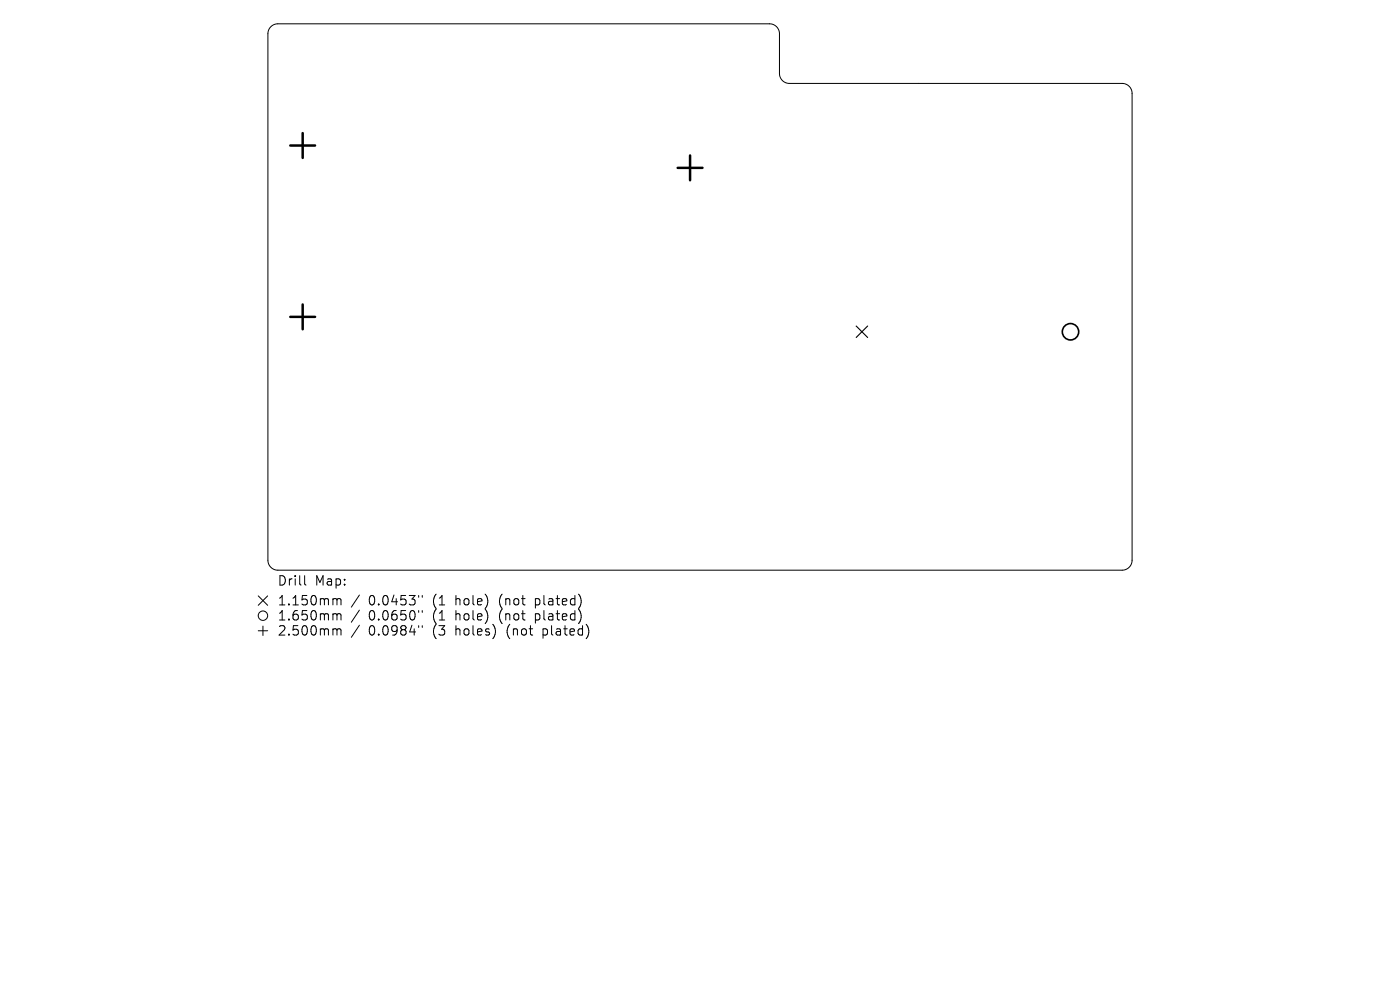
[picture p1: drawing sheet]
<svg xmlns="http://www.w3.org/2000/svg" width="297mm" height="210mm" viewBox="0 0 297 210" stroke-linecap="round" stroke-linejoin="round" font-family="sans-serif">
<defs><g id="words">
<g font-size="2.8">
<text x="58.8" y="124.5">Drill</text>
<text x="66.8" y="124.5">Map:</text>
<text x="58.8" y="128.7">1.150mm</text>
<text x="58.8" y="131.9">1.650mm</text>
<text x="78.2" y="128.7">0.0453&quot;</text>
<text x="78.2" y="131.9">0.0650&quot;</text>
<text x="92" y="128.7">(1</text>
<text x="92" y="131.9">(1</text>
<text x="96.9" y="128.7">hole)</text>
<text x="96.9" y="131.9">hole)</text>
<text x="106.4" y="128.7">(not</text>
<text x="106.4" y="131.9">(not</text>
<text x="114.2" y="128.7">plated)</text>
<text x="114.2" y="131.9">plated)</text>
<text x="58.8" y="135.1">2.500mm</text>
<text x="78.2" y="135.1">0.0984&quot;</text>
<text x="92" y="135.1">(3</text>
<text x="96.9" y="135.1">holes)</text>
<text x="108" y="135.1">(not</text>
<text x="115.8" y="135.1">plated)</text>
</g>
</g></defs>
<g fill="none" stroke="#000" stroke-width=".21">
<path d="M57.5 5.7l.6-.4 .8-.2h104.4a2.11 2.11 0 0 1 2.1 2.1v8.4a2.11 2.11 0 0 0 2.1 2.1h70.6a2.11 2.11 0 0 1 2.1 2.1v99a2.11 2.11 0 0 1-2.1 2.2h-179.2a2.11 2.11 0 0 1-2.1-2.2v-111.6l.2-.8zM54.8 126.4l2 2M54.8 133.8h2M55.8 132.8v2M56.8 126.4l-2 2M64.6 122.1v1.7l.3 .3M70.9 127h.3l.3 .3M70.9 130.2l.5 .1 .1 .2M70.9 133.4h.3l.3 .3M71.5 127.3l.3-.3 .4 .1 .1 1.2M71.5 127.3v1M71.5 130.5v1"/>
<path d="M71.5 133.7v1M71.5 130.5l.3-.3 .4 .1 .1 1.2M71.5 133.7l.3-.3 .4 .1 .1 1.2M76.2 126.2l-1.7 2.6M76.2 129.4l-1.7 2.6M76.2 132.6l-1.7 2.6M88.8 126.3v.4M88.8 129.5v.4M88.8 132.7v.4M89.6 126.3v.4M89.6 129.5v.4M89.6 132.7v.4"/>
<circle cx="55.8" cy="130.6" r="1"/>
</g>
<path d="M181.6 69.2l2.5 2.4M184.1 69.2l-2.5 2.4" fill="none" stroke="#000" stroke-width=".24"/>
<circle cx="227.1" cy="70.4" r="1.74" fill="none" stroke="#000" stroke-width=".35"/>
<path d="M61.6 30.9h5.2M64.2 28.2v5.3M143.8 35.6h5.2M146.4 33v5.2M61.6 67.2h5.2M64.2 64.6v5.3" fill="none" stroke="#000" stroke-width=".53"/>
<use href="#words"/>
</svg>
